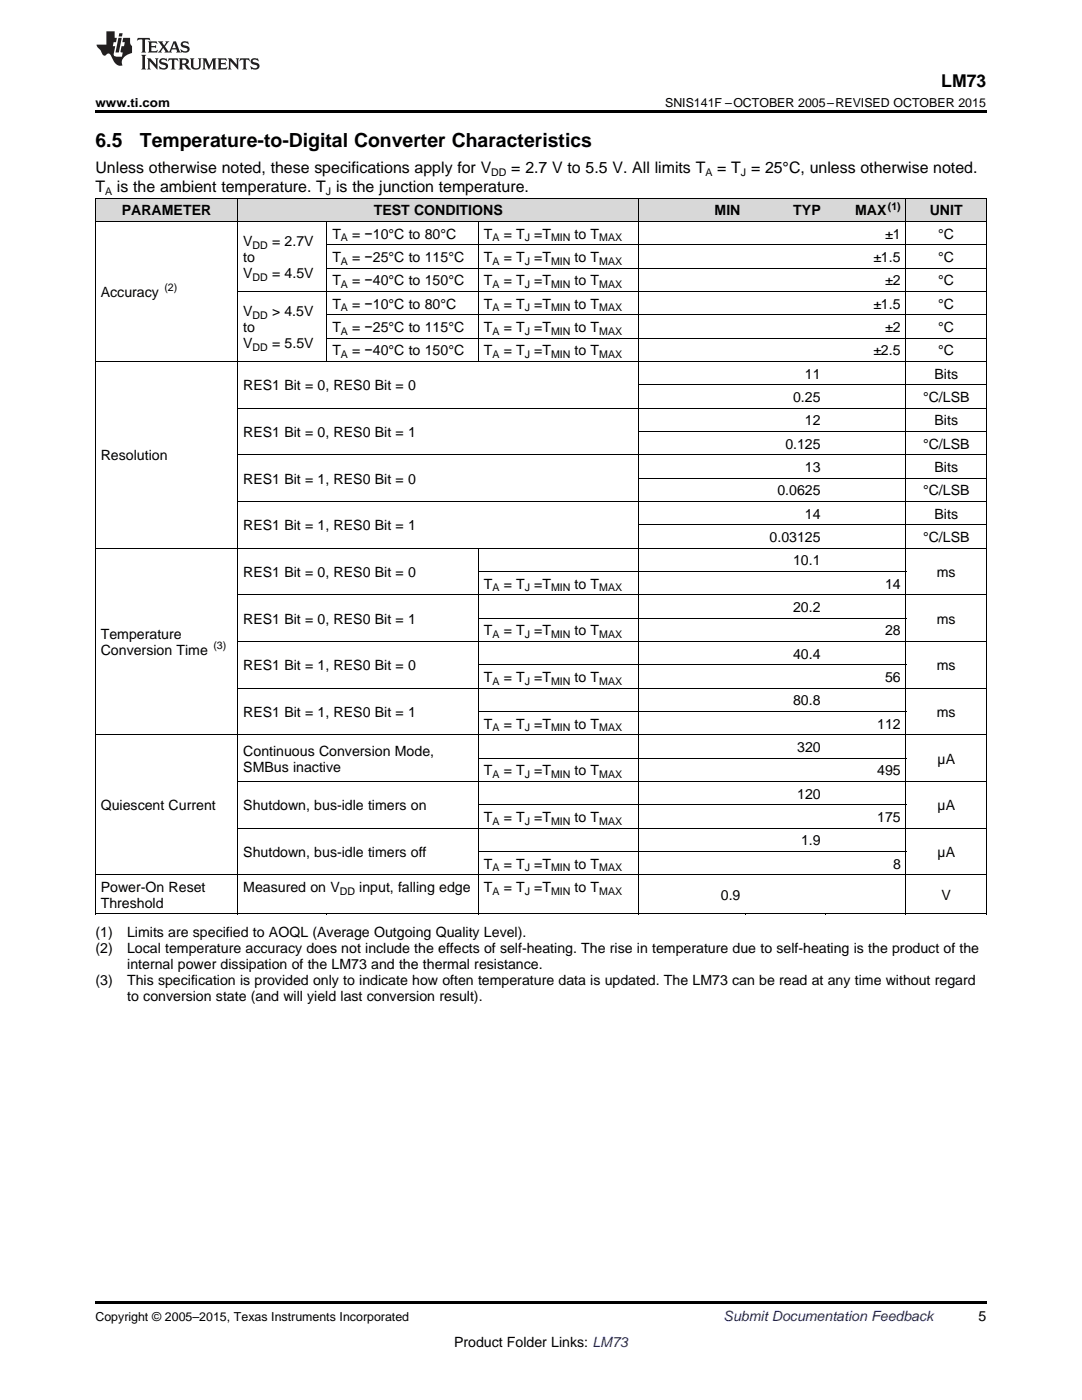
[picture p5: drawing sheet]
<svg xmlns="http://www.w3.org/2000/svg" width="216mm" height="279mm" viewBox="0 0 216 279" stroke-linecap="round" stroke-linejoin="round" font-family="sans-serif">
<defs><g id="words">
<g font-size="3.9">
<text x="19" y="29.3">6.5</text>
<text x="27.9" y="29.3">Temperature-to-Digital Converter Characteristics</text>
</g>
<text font-size="3.5" x="187.8" y="17.3">LM73</text>
<g font-size="3.2">
<text x="19" y="34.4">Unless otherwise noted, these specifications apply for V</text>
<text x="102" y="34.4">= 2.7 V to 5.5 V. All limits T</text>
<text x="143.1" y="34.4">= T = 25°C, unless otherwise noted.</text>
<text x="19" y="38.3">T</text>
<text x="23.3" y="38.3">is the ambient temperature. T is the junction temperature.</text>
</g>
<g font-size="2.8">
<text x="24.3" y="43">PARAMETER</text>
<text x="66.3" y="47.6">T</text>
<text x="70.3" y="47.6">= −10°C to 80°C</text>
<text x="74.6" y="43">TEST CONDITIONS</text>
<text x="96.6" y="47.6">T</text>
<text x="100.5" y="47.6">= T =T</text>
<text x="114.7" y="47.6">to T</text>
<text x="142.6" y="43">MIN</text>
<text x="158.3" y="43">TYP</text>
<text x="170.6" y="43">MAX</text>
<text x="176.6" y="47.6">±1</text>
<text x="185.5" y="43">UNIT</text>
<text x="187.2" y="47.6">°C</text>
<text x="48.5" y="49.1">V</text>
<text x="48.5" y="52.3">to</text>
<text x="54.3" y="49.1">= 2.7V</text>
<text x="66.3" y="52.3">T</text>
<text x="70.3" y="52.3">= −25°C to 115°C</text>
<text x="96.6" y="52.3">T</text>
<text x="100.5" y="52.3">= T =T</text>
<text x="114.7" y="52.3">to T</text>
<text x="174.3" y="52.3">±1.5</text>
<text x="187.2" y="52.3">°C</text>
<text x="20.1" y="59.3">Accuracy</text>
<text x="48.5" y="55.5">V</text>
<text x="54.3" y="55.5">= 4.5V</text>
<text x="66.3" y="56.9">T</text>
<text x="70.3" y="56.9">= −40°C to 150°C</text>
<text x="96.6" y="56.9">T</text>
<text x="100.5" y="56.9">= T =T</text>
<text x="114.7" y="56.9">to T</text>
<text x="176.6" y="56.9">±2</text>
<text x="187.2" y="56.9">°C</text>
<text x="48.5" y="63.1">V</text>
<text x="54.3" y="63.1">&gt; 4.5V</text>
<text x="66.3" y="61.6">T</text>
<text x="70.3" y="61.6">= −10°C to 80°C</text>
<text x="96.6" y="61.6">T</text>
<text x="100.5" y="61.6">= T =T</text>
<text x="114.7" y="61.6">to T</text>
<text x="174.3" y="61.6">±1.5</text>
<text x="187.2" y="61.6">°C</text>
<text x="48.5" y="66.3">to</text>
<text x="48.5" y="69.4">V</text>
<text x="54.3" y="69.4">= 5.5V</text>
<text x="66.3" y="66.3">T</text>
<text x="66.3" y="70.9">T</text>
<text x="70.3" y="66.3">= −25°C to 115°C</text>
<text x="70.3" y="70.9">= −40°C to 150°C</text>
<text x="96.6" y="66.3">T</text>
<text x="96.6" y="70.9">T</text>
<text x="100.5" y="66.3">= T =T</text>
<text x="100.5" y="70.9">= T =T</text>
<text x="114.7" y="66.3">to T</text>
<text x="114.7" y="70.9">to T</text>
<text x="174.3" y="70.9">±2.5</text>
<text x="176.6" y="66.3">±2</text>
<text x="187.2" y="66.3">°C</text>
<text x="187.2" y="70.9">°C</text>
<text x="48.5" y="77.9">RES1 Bit = 0, RES0 Bit = 0</text>
<text x="160.6" y="75.6">11</text>
<text x="186.5" y="75.6">Bits</text>
<text x="158.3" y="80.2">0.25</text>
<text x="184.2" y="80.2">°C/LSB</text>
<text x="48.5" y="87.2">RES1 Bit = 0, RES0 Bit = 1</text>
<text x="156.7" y="89.5">0.125</text>
<text x="160.6" y="84.9">12</text>
<text x="184.2" y="89.5">°C/LSB</text>
<text x="186.5" y="84.9">Bits</text>
<text x="20.1" y="91.9">Resolution</text>
<text x="160.6" y="94.2">13</text>
<text x="186.5" y="94.2">Bits</text>
<text x="48.5" y="96.5">RES1 Bit = 1, RES0 Bit = 0</text>
<text x="155.1" y="98.8">0.0625</text>
<text x="184.2" y="98.8">°C/LSB</text>
<text x="48.5" y="105.8">RES1 Bit = 1, RES0 Bit = 1</text>
<text x="160.6" y="103.5">14</text>
<text x="186.5" y="103.5">Bits</text>
<text x="153.6" y="108.2">0.03125</text>
<text x="158.3" y="112.8">10.1</text>
<text x="184.2" y="108.2">°C/LSB</text>
<text x="48.5" y="115.1">RES1 Bit = 0, RES0 Bit = 0</text>
<text x="96.6" y="117.5">T</text>
<text x="100.5" y="117.5">= T =T</text>
<text x="114.7" y="117.5">to T</text>
<text x="176.6" y="117.5">14</text>
<text x="186.9" y="115.1">ms</text>
<text x="48.5" y="124.5">RES1 Bit = 0, RES0 Bit = 1</text>
<text x="158.3" y="122.1">20.2</text>
<text x="186.9" y="124.5">ms</text>
<text x="20.1" y="127.5">Temperature</text>
<text x="20.1" y="130.7">Conversion Time</text>
<text x="96.6" y="126.8">T</text>
<text x="100.5" y="126.8">= T =T</text>
<text x="114.7" y="126.8">to T</text>
<text x="158.3" y="131.4">40.4</text>
<text x="176.6" y="126.8">28</text>
<text x="48.5" y="133.8">RES1 Bit = 1, RES0 Bit = 0</text>
<text x="96.6" y="136.1">T</text>
<text x="100.5" y="136.1">= T =T</text>
<text x="114.7" y="136.1">to T</text>
<text x="176.6" y="136.1">56</text>
<text x="186.9" y="133.8">ms</text>
<text x="48.5" y="143.1">RES1 Bit = 1, RES0 Bit = 1</text>
<text x="158.3" y="140.8">80.8</text>
<text x="186.9" y="143.1">ms</text>
<text x="96.6" y="145.4">T</text>
<text x="100.5" y="145.4">= T =T</text>
<text x="114.7" y="145.4">to T</text>
<text x="175" y="145.4">112</text>
<text x="48.5" y="150.8">Continuous Conversion Mode,</text>
<text x="48.5" y="154">SMBus inactive</text>
<text x="96.6" y="154.7">T</text>
<text x="100.5" y="154.7">= T =T</text>
<text x="114.7" y="154.7">to T</text>
<text x="159.1" y="150.1">320</text>
<text x="175" y="154.7">495</text>
<text x="187.1" y="152.4">µA</text>
<text x="20.1" y="161.7">Quiescent Current</text>
<text x="48.5" y="161.7">Shutdown, bus-idle timers on</text>
<text x="159.1" y="159.4">120</text>
<text x="187.1" y="161.7">µA</text>
<text x="96.6" y="164">T</text>
<text x="100.5" y="164">= T =T</text>
<text x="114.7" y="164">to T</text>
<text x="175" y="164">175</text>
<text x="48.5" y="171">Shutdown, bus-idle timers off</text>
<text x="96.6" y="173.4">T</text>
<text x="100.5" y="173.4">= T =T</text>
<text x="114.7" y="173.4">to T</text>
<text x="159.8" y="168.7">1.9</text>
<text x="178.2" y="173.4">8</text>
<text x="187.1" y="171">µA</text>
<text x="20.1" y="178">Power-On Reset</text>
<text x="48.5" y="178">Measured on V</text>
<text x="71.7" y="178">input, falling edge</text>
<text x="96.6" y="178">T</text>
<text x="100.5" y="178">= T =T</text>
<text x="114.7" y="178">to T</text>
<text x="143.8" y="179.6">0.9</text>
<text x="187.9" y="179.6">V</text>
<text x="20.1" y="181.2">Threshold</text>
<text x="19" y="187">(1)</text>
<text x="19" y="190.2">(2)</text>
<text x="25.4" y="187">Limits are specified to AOQL (Average Outgoing Quality Level).</text>
<text x="25.4" y="190.2">Local temperature accuracy does not include the effects of self-heating. The rise in temperature due to self-heating is the product of the</text>
<text x="19" y="196.6">(3)</text>
<text x="25.4" y="196.6">This specification is provided only to indicate how often temperature data is updated. The LM73 can be read at any time without regard</text>
<text x="25.4" y="193.4">internal power dissipation of the LM73 and the thermal resistance.</text>
<text x="25.4" y="199.7">to conversion state (and will yield last conversion result).</text>
<text x="195.3" y="263.6">5</text>
<text x="90.6" y="268.9">Product Folder Links: LM73</text>
</g>
<text font-size="2.8" fill="#0000c8" x="144.4" y="263.6">Submit Documentation Feedback</text>
<g font-size="2.5">
<text x="19" y="21.4">www.ti.com</text>
<text x="132.7" y="21.4">SNIS141F –OCTOBER 2005–REVISED OCTOBER 2015</text>
<text x="19" y="263.6">Copyright © 2005–2015, Texas Instruments Incorporated</text>
</g>
<g font-size="2.1">
<text x="98" y="35.1">DD</text>
<text x="140.8" y="35.1">A</text>
<text x="147.8" y="35.1">J</text>
<text x="21" y="38.9">A</text>
<text x="65" y="38.9">J</text>
<text x="177.2" y="41.8">(1)</text>
<text x="50.4" y="49.7">DD</text>
<text x="68" y="48.2">A</text>
<text x="68" y="52.8">A</text>
<text x="98.2" y="48.2">A</text>
<text x="98.2" y="52.8">A</text>
<text x="104.7" y="48.2">J</text>
<text x="104.7" y="52.8">J</text>
<text x="110" y="48.2">MIN</text>
<text x="110" y="52.8">MIN</text>
<text x="119.6" y="48.2">MAX</text>
<text x="119.6" y="52.8">MAX</text>
<text x="32.8" y="58.1">(2)</text>
<text x="50.4" y="56">DD</text>
<text x="68" y="57.5">A</text>
<text x="98.2" y="57.5">A</text>
<text x="104.7" y="57.5">J</text>
<text x="110" y="57.5">MIN</text>
<text x="119.6" y="57.5">MAX</text>
<text x="50.4" y="63.6">DD</text>
<text x="68" y="62.2">A</text>
<text x="98.2" y="62.2">A</text>
<text x="104.7" y="62.2">J</text>
<text x="110" y="62.2">MIN</text>
<text x="119.6" y="62.2">MAX</text>
<text x="50.4" y="70">DD</text>
<text x="68" y="66.8">A</text>
<text x="68" y="71.5">A</text>
<text x="98.2" y="66.8">A</text>
<text x="98.2" y="71.5">A</text>
<text x="104.7" y="66.8">J</text>
<text x="104.7" y="71.5">J</text>
<text x="110" y="66.8">MIN</text>
<text x="110" y="71.5">MIN</text>
<text x="119.6" y="66.8">MAX</text>
<text x="119.6" y="71.5">MAX</text>
<text x="98.2" y="118">A</text>
<text x="104.7" y="118">J</text>
<text x="110" y="118">MIN</text>
<text x="119.6" y="118">MAX</text>
<text x="42.6" y="129.6">(3)</text>
<text x="98.2" y="127.4">A</text>
<text x="104.7" y="127.4">J</text>
<text x="110" y="127.4">MIN</text>
<text x="119.6" y="127.4">MAX</text>
<text x="98.2" y="136.7">A</text>
<text x="104.7" y="136.7">J</text>
<text x="110" y="136.7">MIN</text>
<text x="119.6" y="136.7">MAX</text>
<text x="98.2" y="146">A</text>
<text x="104.7" y="146">J</text>
<text x="110" y="146">MIN</text>
<text x="119.6" y="146">MAX</text>
<text x="98.2" y="155.3">A</text>
<text x="104.7" y="155.3">J</text>
<text x="110" y="155.3">MIN</text>
<text x="119.6" y="155.3">MAX</text>
<text x="98.2" y="164.6">A</text>
<text x="104.7" y="164.6">J</text>
<text x="110" y="164.6">MIN</text>
<text x="119.6" y="164.6">MAX</text>
<text x="98.2" y="173.9">A</text>
<text x="104.7" y="173.9">J</text>
<text x="110" y="173.9">MIN</text>
<text x="119.6" y="173.9">MAX</text>
<text x="67.8" y="178.6">DD</text>
<text x="98.2" y="178.6">A</text>
<text x="104.7" y="178.6">J</text>
<text x="110" y="178.6">MIN</text>
<text x="119.6" y="178.6">MAX</text>
</g>
</g></defs>
<g fill="#d8d8d8">
<path d="M19 39.6h28.5v4.6h-28.5z"/>
<path d="M47.5 39.6h17.8v4.6h-17.8z"/>
<path d="M65.3 39.6h30.2v4.6h-30.2z"/>
<path d="M95.5 39.6h32v4.6h-32z"/>
<path d="M127.5 39.6h21.3v4.6h-21.3z"/>
<path d="M148.8 39.6h16v4.6h-16z"/>
<path d="M164.8 39.6h16v4.6h-16z"/>
<path d="M180.8 39.6h16v4.6h-16z"/>
</g>
<path d="M19 22h177.8v.5h-177.8zM19 182.4l.2 .1zM65.2 182.4l.1 .1zM95.4 182.4l.1 .1zM127.4 182.4l.1 .1zM148.7 182.4l.1 .1zM164.7 182.4l.1 .1zM180.7 182.4l.1 .1zM196.7 182.4l.1 .1zM19 259.7h177.8v.5h-177.8z" fill="#000"/>
<g fill="none" stroke="#000" stroke-width=".2">
<path d="M19 39.5h177.8M19.1 39.5v143M47.4 39.5v143M127.4 39.5v143M180.8 39.5v143M196.8 39.5v143M19 44.2h177.8M47.5 58.2h149.3M65.2 44.2v28M65.3 53.5h131.5M65.3 48.8h131.5M95.4 44.2v28"/>
<path d="M19 72.1h177.8M65.3 67.5h131.5M65.3 62.8h131.5M127.5 76.8h69.3M47.5 90.8h149.3M47.5 81.4h149.3M127.5 95.4h69.3M127.5 86.1h69.3M19 109.4h177.8M47.5 118.7h149.3M47.5 100.1h149.3M95.4 109.4v73.1"/>
<path d="M95.5 114h85.3M127.5 104.7h69.3M47.5 137.3h149.3M47.5 128h149.3M95.5 132.7h85.3M95.5 123.3h85.3M19 146.6h177.8M47.5 155.9h149.3M95.5 151.3h85.3M95.5 142h85.3M19 174.6h177.8M47.5 165.3h149.3"/>
<path d="M95.5 169.9h85.3M95.5 160.6h85.3M19 182.4h177.8"/>
</g>
<g fill="#231f20">
<path d="M27.5 7.6l-.1 .5 .4-.2h.6v.1v2.1l-.2 .4h1l-.3-.4v-2.1l.1-.1h.5l.5 .2-.2-.5zM29.5 8.3l.2 .3v1.5l-.2 .4h1.8l.2-.6a1.04 1.04 0 0 1-1.3 .2v-.7h.6l.3 .2v-.6l-.3 .2h-.6v-.6l.8-.1 .4 .3-.2-.5zM31.5 8.3l.9 1.1-.9 1.1h.8l-.2-.2 .5-.7 .4 .7-.2 .2h1.5l-.1-.2 .1-.4h.9l.1 .4-.2 .2h1l-.3-.3-.7-1.9h-.5l-.9 2-.8-1 .9-1h-.8l.1 .3-.3 .5-.4-.6 .2-.2zM34.7 8.6l.4 1h-.7zM36.3 8.4a.63 .63 0 0 0-.2 .7 .63 .63 0 0 0 .6 .4l.6 .2 .1 .2a.75 .75 0 0 1-.7 .4 .75 .75 0 0 1-.6-.5l.1 .7 .1-.1a1.11 1.11 0 0 0 1.5-.6 1.13 1.13 0 0 0-1.2-.8l-.1-.4a1.04 1.04 0 0 1 1.2 .2l-.2-.5-.1 .1-.5-.2zM28.2 10.9l.2 .4v2.2l-.2 .4h1l-.3-.4v-2.2l.3-.4zM29.3 11.6l.3 .4v1.5l-.3 .4h.8l-.2-.4v-1.3l1.5 1.7v-1.9l.2-.4h-.7l.2 .4v.9l-1.1-1.3zM32 11.8a.62 .62 0 0 0-.2 .7 .62 .62 0 0 0 .6 .4l.6 .1 .1 .3a.76 .76 0 0 1-.7 .3 .76 .76 0 0 1-.6-.4l.1 .7 .1-.1a1.11 1.11 0 0 0 1.5-.6 1.13 1.13 0 0 0-1.2-.8l-.1-.4a1.04 1.04 0 0 1 1.2 .2l-.2-.6-.1 .1-.5-.1zM33.7 11.6l-.2 .6a.61 .61 0 0 1 .8-.3v1.6l-.2 .4h.9l-.2-.4v-1.6a.63 .63 0 0 1 .8 .3l-.2-.6zM35.6 11.6l.3 .4v1.5l-.3 .4h1l-.2-.2v-.8l.5 .2a.76 .76 0 0 0 1.2 .7l-1-1a.58 .58 0 0 0 .6-.5 .58 .58 0 0 0-.5-.6zM36.4 11.9h.1a.45 .45 0 0 1 .5 .1 .45 .45 0 0 1 .1 .5l-.7 .2zM37.9 11.6l.2 .2a2.17 2.17 0 0 0 .3 1.9 .99 .99 0 0 0 1.6-.6v-1.1l.2-.4h-.7l.2 .2a1.92 1.92 0 0 1-.2 1.8 .6 .6 0 0 1-.9-.5v-1.1l.2-.4zM40.4 11.6l.2 .4v1.5l-.2 .4h.7l-.2-.4v-1.4l.8 1.8 .8-1.8v1.4l-.2 .4h.9l-.2-.4v-1.5l.2-.4h-.8l-.6 1.5-.6-1.5zM43.4 11.6l.2 .4v1.5l-.2 .4h1.8l.2-.6a1.04 1.04 0 0 1-1.3 .1v-.6h.5l.4 .2v-.6l-.4 .2h-.5v-.7h.8l.3 .3-.1-.6zM45.5 11.6l.2 .4v1.5l-.2 .4h.7l-.2-.4v-1.3l1.5 1.7v-1.9l.2-.4h-.7l.2 .4v.9l-1.1-1.3zM47.9 11.6l-.1 .6a.61 .61 0 0 1 .8-.3v1.6l-.3 .4h1l-.3-.4 .1-1.6a.63 .63 0 0 1 .7 .3l-.1-.6zM50.2 11.8a.62 .62 0 0 0-.2 .7 .62 .62 0 0 0 .6 .4l.6 .1 .2 .3a.76 .76 0 0 1-.8 .3 .76 .76 0 0 1-.6-.4l.1 .7 .2-.1a1.11 1.11 0 0 0 1.5-.6 1.13 1.13 0 0 0-1.3-.8l-.1-.4a1.04 1.04 0 0 1 1.2 .2l-.1-.6-.2 .1-.5-.1z"/>
<path d="M21.2 6.3v2.6h-1.9l.1 .4 .7 .9a.91 .91 0 0 0 1 .8 .56 .56 0 0 1 .5-.3 .56 .56 0 0 1 .5 .3l.4 .8a1.53 1.53 0 0 0 1.9 1.2 1.54 1.54 0 0 1 1-2.1l.9-.3v-1.4a1.52 1.52 0 0 1-.3-1.6h-1.4l-.2 .8h.5l-.2 .8h-.4l-.2 1v.2l.4 .1-.2 .8a1.93 1.93 0 0 1-1.6-.3l.3-1.8h-.5l.2-.8h.4l.2-.8h-.4v-1.3zM23.6 7.6l-.6 2.9h.7l.6-2.9zM23.8 6.6l-.1 .7h.6l.2-.7z"/>
</g>
<use href="#words"/>
</svg>
